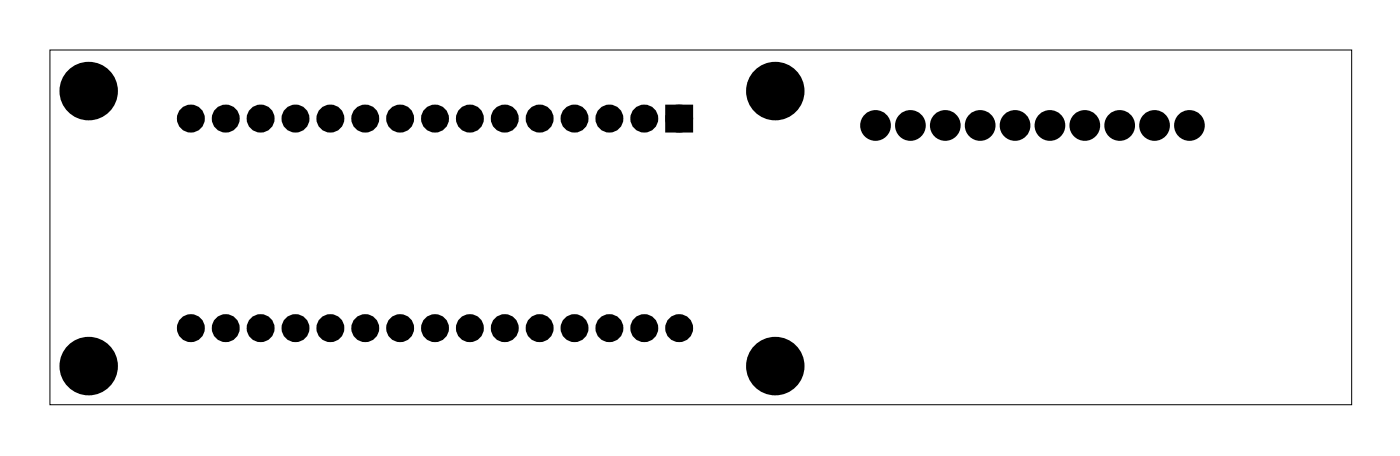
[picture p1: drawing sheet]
<svg xmlns="http://www.w3.org/2000/svg" width="102mm" height="33mm" viewBox="0 0 102 33" stroke-linecap="round" stroke-linejoin="round" font-family="sans-serif">
<path d="M3.6 3.6h94.8v25.8h-94.8z" fill="none" stroke="#000" stroke-width=".07"/>
<g fill="#000">
<circle cx="6.5" cy="6.6" r="1.5"/>
<circle cx="13.9" cy="8.6" r=".67"/>
<circle cx="16.4" cy="8.6" r=".67"/>
<circle cx="19" cy="8.6" r=".67"/>
<circle cx="21.5" cy="8.6" r=".67"/>
<circle cx="24.1" cy="8.6" r=".67"/>
<circle cx="26.6" cy="8.6" r=".67"/>
<circle cx="29.1" cy="8.6" r=".67"/>
<circle cx="31.7" cy="8.6" r=".67"/>
<circle cx="34.2" cy="8.6" r=".67"/>
<circle cx="36.8" cy="8.6" r=".67"/>
<circle cx="39.3" cy="8.6" r=".67"/>
<circle cx="41.8" cy="8.6" r=".67"/>
<circle cx="44.4" cy="8.6" r=".67"/>
<circle cx="46.9" cy="8.6" r=".67"/>
<circle cx="49.5" cy="8.6" r=".67"/>
<circle cx="56.5" cy="6.6" r="1.5"/>
<circle cx="63.8" cy="9.1" r=".74"/>
<circle cx="66.3" cy="9.1" r=".74"/>
<circle cx="68.8" cy="9.1" r=".74"/>
<circle cx="71.4" cy="9.1" r=".74"/>
<circle cx="73.9" cy="9.1" r=".74"/>
<circle cx="76.5" cy="9.1" r=".74"/>
<circle cx="79" cy="9.1" r=".74"/>
<circle cx="81.5" cy="9.1" r=".74"/>
<circle cx="84.1" cy="9.1" r=".74"/>
<circle cx="86.6" cy="9.1" r=".74"/>
<circle cx="6.5" cy="26.6" r="1.5"/>
<circle cx="13.9" cy="23.9" r=".67"/>
<circle cx="16.4" cy="23.9" r=".67"/>
<circle cx="19" cy="23.9" r=".67"/>
<circle cx="21.5" cy="23.9" r=".67"/>
<circle cx="24.1" cy="23.9" r=".67"/>
<circle cx="26.6" cy="23.9" r=".67"/>
<circle cx="29.1" cy="23.9" r=".67"/>
<circle cx="31.7" cy="23.9" r=".67"/>
<circle cx="34.2" cy="23.9" r=".67"/>
<circle cx="36.8" cy="23.9" r=".67"/>
<circle cx="39.3" cy="23.9" r=".67"/>
<circle cx="41.8" cy="23.9" r=".67"/>
<circle cx="44.4" cy="23.9" r=".67"/>
<circle cx="46.9" cy="23.9" r=".67"/>
<circle cx="49.5" cy="23.9" r=".67"/>
<circle cx="56.5" cy="26.6" r="1.5"/>
</g>
<g fill="none" stroke="#000" stroke-width=".69" stroke-linecap="butt">
<path d="M48.8 8h1.3v1.3h-1.3z"/>
<circle cx="13.9" cy="8.6" r=".67"/>
<circle cx="16.4" cy="8.6" r=".67"/>
<circle cx="19" cy="8.6" r=".67"/>
<circle cx="21.5" cy="8.6" r=".67"/>
<circle cx="24.1" cy="8.6" r=".67"/>
<circle cx="26.6" cy="8.6" r=".67"/>
<circle cx="29.1" cy="8.6" r=".67"/>
<circle cx="31.7" cy="8.6" r=".67"/>
<circle cx="34.2" cy="8.6" r=".67"/>
<circle cx="36.8" cy="8.6" r=".67"/>
<circle cx="39.3" cy="8.6" r=".67"/>
<circle cx="41.8" cy="8.6" r=".67"/>
<circle cx="44.4" cy="8.6" r=".67"/>
<circle cx="46.9" cy="8.6" r=".67"/>
<circle cx="49.5" cy="8.6" r=".67"/>
<circle cx="13.9" cy="23.9" r=".67"/>
<circle cx="16.4" cy="23.9" r=".67"/>
<circle cx="19" cy="23.9" r=".67"/>
<circle cx="21.5" cy="23.9" r=".67"/>
<circle cx="24.1" cy="23.9" r=".67"/>
<circle cx="26.6" cy="23.9" r=".67"/>
<circle cx="29.1" cy="23.9" r=".67"/>
<circle cx="31.7" cy="23.9" r=".67"/>
<circle cx="34.2" cy="23.9" r=".67"/>
<circle cx="36.8" cy="23.9" r=".67"/>
<circle cx="39.3" cy="23.9" r=".67"/>
<circle cx="41.8" cy="23.9" r=".67"/>
<circle cx="44.4" cy="23.9" r=".67"/>
<circle cx="46.9" cy="23.9" r=".67"/>
<circle cx="49.5" cy="23.9" r=".67"/>
</g>
<path d="M48.8 8h1.3v1.3h-1.3z" fill="#000"/>
<g fill="none" stroke="#000" stroke-width="1.3" stroke-linecap="butt">
<circle cx="6.5" cy="6.6" r="1.5"/>
<circle cx="56.5" cy="6.6" r="1.5"/>
<circle cx="6.5" cy="26.6" r="1.5"/>
<circle cx="56.5" cy="26.6" r="1.5"/>
</g>
<g fill="none" stroke="#000" stroke-width=".76" stroke-linecap="butt">
<circle cx="63.8" cy="9.1" r=".74"/>
<circle cx="66.3" cy="9.1" r=".74"/>
<circle cx="68.8" cy="9.1" r=".74"/>
<circle cx="71.4" cy="9.1" r=".74"/>
<circle cx="73.9" cy="9.1" r=".74"/>
<circle cx="76.5" cy="9.1" r=".74"/>
<circle cx="79" cy="9.1" r=".74"/>
<circle cx="81.5" cy="9.1" r=".74"/>
<circle cx="84.1" cy="9.1" r=".74"/>
<circle cx="86.6" cy="9.1" r=".74"/>
</g>
</svg>
